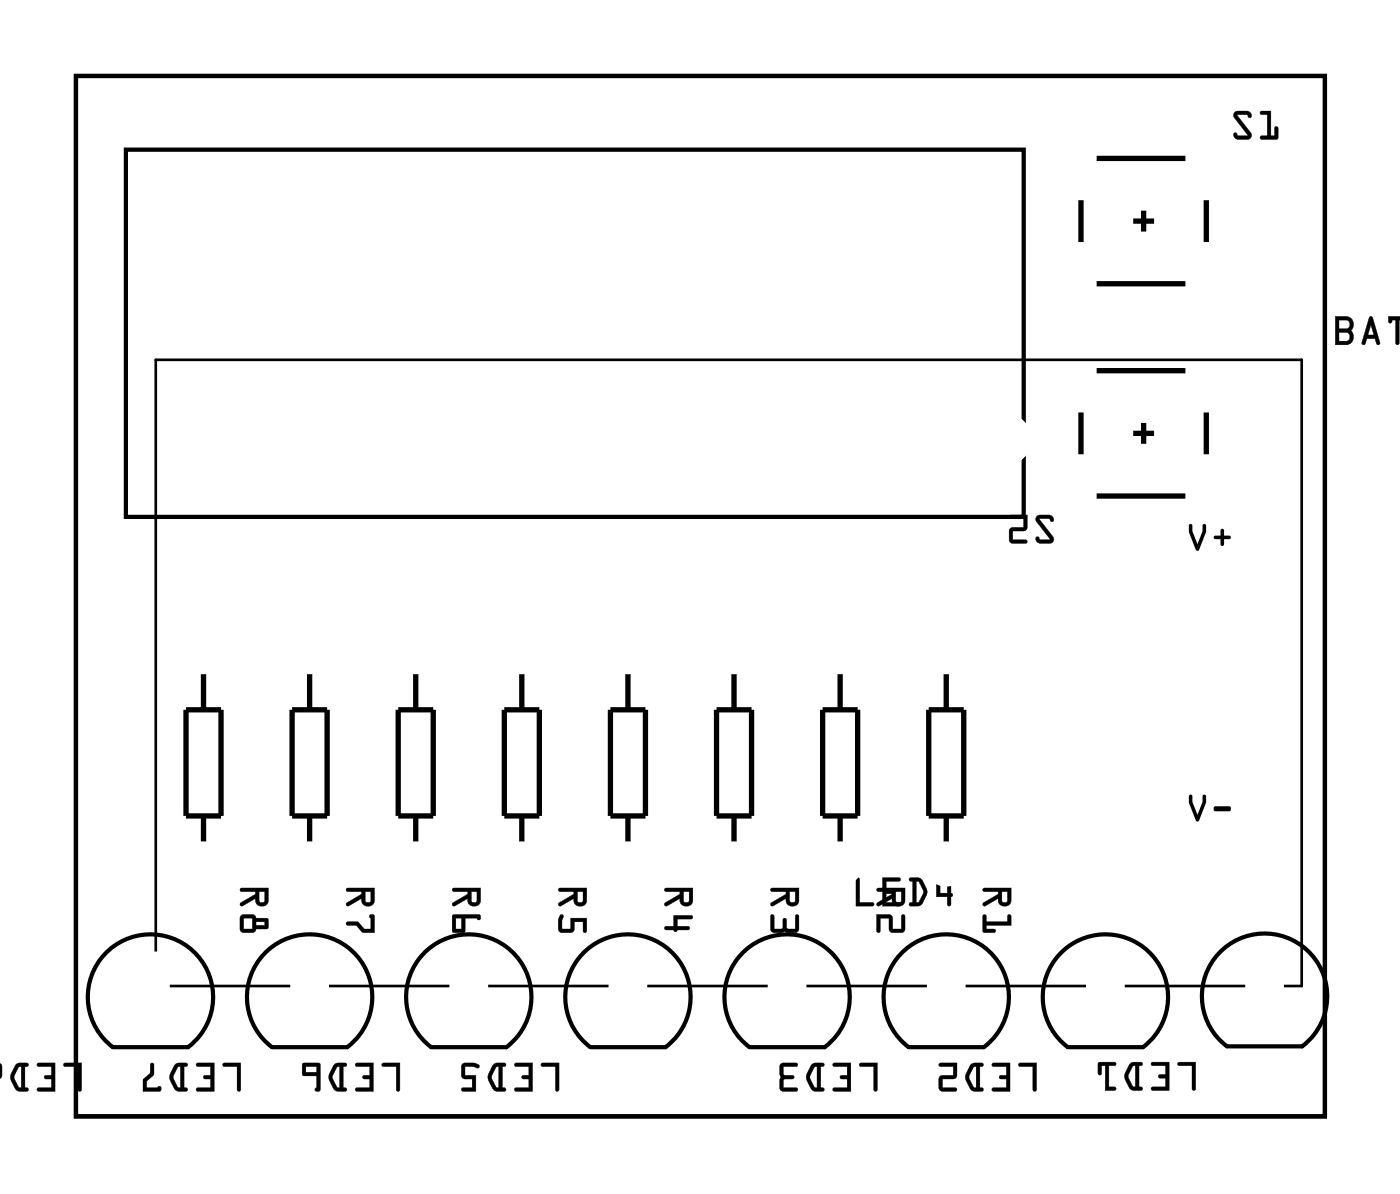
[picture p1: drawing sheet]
<svg xmlns="http://www.w3.org/2000/svg" width="67mm" height="57mm" viewBox="0 0 67 57" stroke-linecap="round" stroke-linejoin="round" font-family="sans-serif">
<path d="M3.6 3.6h59.8v49.8h-59.8zM6 7.2h43v17.5h-43zM5.3 45.4a3 3 0 0 1 4.3 .5 3 3 0 0 1-.6 4.2h-3.6a3 3 0 0 1-.1-4.7zM12.9 45.4a3 3 0 0 1 4.3 .5 3 3 0 0 1-.6 4.2h-3.6a3 3 0 0 1-.1-4.7zM20.5 45.4a3 3 0 0 1 4.3 .5 3 3 0 0 1-.6 4.2h-3.6a3 3 0 0 1-.1-4.7zM28.1 45.4a3 3 0 0 1 4.3 .5 3 3 0 0 1-.5 4.2h-3.6a3 3 0 0 1-.2-4.7zM35.8 45.4a3 3 0 0 1 4.2 .5 3 3 0 0 1-.5 4.2h-3.6a3 3 0 0 1-.1-4.7zM43.4 45.4a3 3 0 0 1 4.3 .5 3 3 0 0 1-.6 4.2h-3.6a3 3 0 0 1-.1-4.7zM51 45.4a3 3 0 0 1 4.3 .5 3 3 0 0 1-.6 4.2h-3.6a3 3 0 0 1-.1-4.7zM58.6 45.4a3 3 0 0 1 4.3 .4 3 3 0 0 1-.6 4.3h-3.6a3 3 0 0 1-.1-4.7z" fill="none" stroke="#000" stroke-width=".2"/>
<g fill="#000">
<path d="M3.6 3.6h59.8v49.8h-59.8zM3.6 3.6v49.8h59.8v-49.8z"/>
<path d="M59.1 5.4l.7-.1 .1 .2a.13 .13 0 0 1-.1 .1 .13 .13 0 0 1-.1-.1h-.5l.7 .8a.21 .21 0 0 1 0 .3 .21 .21 0 0 1-.2 .1h-.5l-.2-.3a.13 .13 0 0 1 .2 0 .13 .13 0 0 1 .1 .1h.4l-.6-.9zM59.1 5.4v.2l.7 .9h-.5l-.2-.1v.1l.2 .2h.5l.1-.3-.7-.9h.5l.1 .1 .1-.1-.2-.2zM60.3 5.3h.6l-.1 1.2h.2v-.4a.1 .1 0 0 1 .1-.1 .1 .1 0 0 1 .1 .1v.6h-.8a.1 .1 0 0 1-.1-.1 .1 .1 0 0 1 .1-.1h.3v-1h-.3zM60.4 5.3v.2h.3v1h-.3l-.1 .1 .8 .1v-.6h-.1v.4h-.2v-1.2z"/>
<path d="M59.1 5.4l.6-.1 .2 .2-.1 .1-.1-.1h-.5l.7 .9-.1 .3h-.5l-.2-.2v-.1l.2 .1h.4l-.6-.9zM60.4 5.3h.4v1.2h.2v-.4h.1v.6l-.8-.1 .1-.1h.3v-1h-.3z"/>
<path d="M63.9 15.1h.5a.4 .4 0 0 1 .4 .3 .4 .4 0 0 1-.1 .4l.1 .4a.37 .37 0 0 1-.4 .3h-.5zM63.9 15.1v1.4h.5a.39 .39 0 0 0 .4-.3 .39 .39 0 0 0-.1-.4 .39 .39 0 0 0 .1-.4 .39 .39 0 0 0-.4-.2zM64.1 15.9v.4h.3a.2 .2 0 0 0 .2-.2 .2 .2 0 0 0-.2-.2zM64.1 15.9h.3a.22 .22 0 0 1 .2 .2 .22 .22 0 0 1-.2 .2h-.3zM64.1 15.3v.4h.3a.2 .2 0 0 0 .2-.2 .2 .2 0 0 0-.2-.2zM64.1 15.3h.3a.22 .22 0 0 1 .2 .2 .22 .22 0 0 1-.2 .2h-.3zM65.6 15.2h.1l.4 1.2-.1 .1h-.1l-.1-.3h-.4l-.1 .3h-.1zM65.6 15.2l-.4 1.2 .1 .1 .1-.3h.4l.1 .2 .1 .1 .1-.1-.4-1.2zM65.6 15.6l-.1 .4h.3zM65.6 15.5l.2 .5h-.3zM66.5 15.1h.6v.4v-.2h-.1v1.1a.1 .1 0 0 1-.1 .1 .1 .1 0 0 1-.1-.1v-1.1h-.1a.11 .11 0 0 1-.1 .2 .11 .11 0 0 1-.1-.1zM66.5 15.1v.4l.1-.2h.2v1.1l.1 .1 .1-1.2h.1v.2v-.4zM67.1 15.1v1.4zM67.1 15.1v1.4z"/>
<path d="M63.9 15.1h.5a.39 .39 0 0 1 .4 .3 .39 .39 0 0 1-.1 .4l.1 .4a.36 .36 0 0 1-.4 .3h-.5zM64.1 15.9v.4h.3a.21 .21 0 0 0 .2-.2 .21 .21 0 0 0-.2-.2zM64.1 15.3v.4h.3a.21 .21 0 0 0 .2-.2 .21 .21 0 0 0-.2-.2zM65.6 15.2h.1l.4 1.2-.1 .1h-.1l-.1-.3h-.4v.3h-.2zM65.6 15.5l-.1 .5h.3zM66.5 15.1h.6v.4v-.2h-.1l-.1 1.2-.1-.1v-1.1h-.2v.1l-.1 .1zM67.1 15.1v1.4z"/>
<path d="M49.6 24.7l.6-.1 .2 .2v.2l-.2-.2h-.4l.6 .9-.1 .3h-.5l-.2-.1 .1-.2 .1 .1h.5l-.7-.9zM48.3 24.7l.9-.1-.1 .8h-.6v.4h.6v.2h-.6l-.2-.1 .1-.6 .6-.1v-.4h-.6z"/>
<path d="M49.6 24.7h.7l.2 .2a.13 .13 0 0 1-.2 .1 .13 .13 0 0 1-.1-.2h-.4l.6 .9a.21 .21 0 0 1-.1 .3h-.6l-.1-.2a.13 .13 0 0 1 .1-.1 .13 .13 0 0 1 .1 .1h.5l-.7-.8zM49.6 24.7v.2l.7 .9h-.5l-.1-.1-.1 .2 .1 .1h.6a.2 .2 0 0 0 .1-.3l-.6-.8 .4-.1 .2 .2v-.3h-.2zM48.3 24.7l.9-.1-.1 .8h-.6v.4h.6a.1 .1 0 0 1 .1 .1 .1 .1 0 0 1-.1 .1h-.6l-.2-.1 .1-.6 .6-.1v-.4h-.6zM48.3 24.7l.1 .1h.6v.5h-.6l-.1 .6 .2 .1h.6v-.2h-.6v-.4h.6l.1-.8z"/>
<path d="M56.9 25.1h.2v.3l.2 .7 .3-.7v-.3h.1v.4l-.3 .9-.1-.1-.4-.8zM56.9 25.1v.4l.4 .8 .1 .1 .3-.9v-.4h-.1v.3l-.3 .7-.2-.7v-.3zM58.1 25.7l.3-.1v-.2l.1-.1 .1 .1v.2h.3v.1v.1h-.3v.3h-.1h-.1v-.3h-.2zM58.1 25.7l.1 .1h.2v.3h.1h.1v-.3h.3v-.1v-.1h-.3v-.2l-.1-.1-.1 .1v.2z"/>
<path d="M56.9 38.1h.2v.3l.2 .6 .3-.6v-.3h.1v.3l-.3 .9h-.1l-.4-.9zM56.9 38.1v.3l.4 .9h.1l.3-.9v-.3h-.1v.3l-.3 .6-.2-.6v-.3zM58.1 38.6h.7l.1 .1-.1 .1h-.6h-.1zM58.1 38.6l.1 .2h.6l.1-.1-.1-.1z"/>
<path d="M56.9 25.1h.2v.3l.2 .7 .3-.7v-.3h.1v.4l-.3 .9-.1-.1-.4-.8zM58.1 25.7l.3-.1v-.2l.1-.1 .1 .1v.2h.3v.1v.1h-.3v.3h-.1h-.1v-.3h-.2z"/>
<path d="M56.9 38.1h.2v.3l.2 .6 .3-.6v-.3h.1v.3l-.3 .9h-.1l-.4-.9zM58.1 38.6h.7l.1 .1-.1 .1h-.6h-.1z"/>
<path d="M3.1 50.9h.8v1.3h-.2v-1.1l-.6-.1zM1.8 50.9h.8v1.3h-.8l.1-.1h.6v-.5h-.3h-.1l.1-.1h.3v-.4l-.7-.1zM.8 51l.5-.1 .1 .1-.2 .1v1h.1l.1 .1h-.6a.8 .8 0 0 1-.1-1.2zM.9 51.1l-.2 .5 .2 .4 .1 .1v-1zM-.1 50.9l.2 .2v.4l-.2 .1v.6zM-.1 51.1v.4zM-.1 51.6v.5z"/>
<path d="M3.1 50.9h.8v1.3a.1 .1 0 0 1-.1 0 .1 .1 0 0 1-.1 0v-1.1h-.6zM3.1 50.9v.1h.6v1.2h.1l.1-1.3zM1.8 50.9h.8v1.3h-.7a.1 .1 0 0 1-.1 0 .1 .1 0 0 1 .1-.1h.6v-.5l-.3 .1a.1 .1 0 0 1-.1-.1 .1 .1 0 0 1 .1-.1h.3v-.4h-.7zM1.8 50.9v.1h.7v.5h-.3l-.1 .1h.1h.3v.5h-.6l-.1 .1h.8v-1.3zM.7 51l.6-.1a.1 .1 0 0 1 .1 .1 .1 .1 0 0 1-.1 .1h-.1v1h.1a.1 .1 0 0 1 .1 .1 .1 .1 0 0 1-.1 0h-.5l-.3-.5v-.2zM.8 51l-.3 .4v.3l.3 .5h.5v-.1h-.1v-1.1h.1l.1-.1h-.4zM.9 51.1l-.2 .5 .2 .4 .1 .1v-1zM.9 51.1l.1-.1v1.1l-.1-.1-.2-.4zM-.1 50.9l.2 .2v.4l-.2 .1v.6zM-.1 50.9v1.3v-.6l.2-.1v-.5zM-.1 51.1v.4zM-.1 51v.5zM-.1 51.6v.5zM-.1 51.6v.5z"/>
<path d="M10.7 50.9h.8v1.3h-.2v-1.1l-.6-.1zM9.4 50.9h.9v1.3h-.9l.1-.1h.6v-.5h-.3h-.1l.1-.1h.3v-.4l-.7-.1zM8.4 51l.5-.1 .1 .1-.2 .1v1h.2v.1h-.6a.8 .8 0 0 1-.1-1.2zM8.5 51.1l-.2 .5 .2 .4 .1 .1v-1zM7.2 50.9h.2v.5l-.4 .3v.4l.7-.1v.2h-.9l.1-.5 .3-.3z"/>
<path d="M10.7 50.9h.8v1.3a.1 .1 0 0 1-.1 0 .1 .1 0 0 1-.1 0v-1.1h-.6zM10.7 50.9v.1h.7v1.2h.1v-1.3zM9.4 50.9h.9v1.3h-.8a.1 .1 0 0 1-.1 0 .1 .1 0 0 1 .1-.1h.6v-.5l-.3 .1a.1 .1 0 0 1-.1-.1 .1 .1 0 0 1 .1-.1h.3v-.4h-.7zM9.4 50.9v.1h.7v.5h-.3l-.1 .1h.1h.3v.5h-.6l-.1 .1h.9v-1.3zM8.4 51l.5-.1a.1 .1 0 0 1 .1 .1 .1 .1 0 0 1-.1 .1h-.1v1h.1a.1 .1 0 0 1 .1 .1 .1 .1 0 0 1-.1 0h-.5l-.2-.5-.1-.2zM8.4 51l-.2 .4v.3l.2 .5h.5l.1-.1h-.2v-1.1h.1l.1-.1h-.4zM8.5 51.1l-.2 .5 .2 .4 .1 .1v-1zM8.5 51.1l.1-.1v1.1l-.1-.1-.2-.4zM7.2 50.9h.2v.5l-.4 .3v.4h.5l.2-.1v.2h-.9v-.5l.4-.3zM7.2 50.9v.5l-.3 .3-.1 .5h.9v-.2l-.7 .1v-.4l.4-.3v-.5z"/>
<path d="M11.5 42.5h1.4v.6a.31 .31 0 0 1-.4 .3 .31 .31 0 0 1-.3-.4l-.7 .4v-.2l.7-.4v-.1h-.7zM12.4 42.7v.4l.2 .1 .1-.5zM11.5 43.8h.6l.2 .1 .5 .1v.4l-.5 .1-.2 .1h-.5l-.1-.1zM11.7 43.9v.6h.4v-.6zM12.3 44.1v.2h.4v-.2z"/>
<path d="M11.5 42.5h1.4v.6a.32 .32 0 0 1-.4 .3 .32 .32 0 0 1-.3-.4l-.6 .4a.1 .1 0 0 1-.1-.1 .1 .1 0 0 1 0-.1l.7-.4v-.1h-.7zM11.5 42.5v.2h.7v.1l-.7 .4v.2l.7-.4a.31 .31 0 0 0 .3 .4 .31 .31 0 0 0 .3-.3l.1-.6zM12.4 42.7v.4l.2 .1 .1-.5zM12.4 42.7h.3l-.1 .5-.2-.1zM11.5 43.8h.6l.2 .1h.5l.1 .5-.6 .1-.2 .2-.5-.1-.1-.1zM11.5 43.8v.7l.1 .1h.5l.1-.1 .6-.1v-.4h-.6l-.1-.2zM11.7 43.9v.6h.4v-.6zM11.7 43.9h.4v.6h-.4zM12.3 44.1v.2h.4v-.2zM12.2 44.1h.5v.2h-.5z"/>
<path d="M16.6 42.5h1.3v.6a.31 .31 0 0 1-.3 .3 .31 .31 0 0 1-.3-.4l-.7 .4v-.2l.7-.4v-.1h-.7zM17.5 42.7v.4l.2 .1 .1-.5zM16.6 44.1h.5l.3 .4h.4v-.6h-.1l.2-.1v.8h-.5l-.3-.3h-.5z"/>
<path d="M16.6 42.5h1.3v.6a.32 .32 0 0 1-.3 .3 .32 .32 0 0 1-.3-.4l-.6 .4a.1 .1 0 0 1-.1-.1 .1 .1 0 0 1 0-.1l.7-.4v-.1h-.7zM16.6 42.5v.2h.7v.1l-.7 .4v.2l.7-.4a.31 .31 0 0 0 .3 .4 .31 .31 0 0 0 .3-.3v-.6zM17.5 42.7v.4l.2 .1 .1-.5zM17.5 42.7h.3l-.1 .5-.2-.1zM16.6 44.1h.5l.3 .4h.4v-.6h-.1l.2-.1v.9l-.5-.1-.3-.3h-.5zM16.6 44.2v.1h.5l.3 .3h.5v-.8l-.2 .1h.1v.6h-.4l-.3-.4z"/>
<path d="M18.3 50.9h.8v1.3h-.1v-1.1l-.7-.1zM17 50.9h.9v1.3h-.9l.1-.1h.6v-.5h-.3v-.1h.3v-.4l-.6-.1zM16 51l.5-.1 .1 .1-.2 .1v1h.2v.1h-.5a.8 .8 0 0 1-.1-1.2zM16.1 51.1l-.2 .5 .2 .4 .2 .1v-1zM14.5 50.9h.8v1.3h-.2l.1-.1v-.6l-.7-.1zM14.6 51.1v.2h.6v-.2z"/>
<path d="M18.3 50.9h.9v1.3a.1 .1 0 0 1-.1 0 .1 .1 0 0 1-.1 0v-1.1h-.7zM18.3 50.9v.1h.7v1.2h.1v-1.3zM17 50.9h.9v1.3h-.8a.1 .1 0 0 1-.1 0 .1 .1 0 0 1 .1-.1h.6v-.5l-.3 .1a.1 .1 0 0 1-.1-.1 .1 .1 0 0 1 .1-.1h.3v-.4h-.6zM17 50.9l.1 .1h.6v.5h-.3v.1h.3v.5h-.6l-.1 .1h.9v-1.3zM16 51l.5-.1a.1 .1 0 0 1 .1 .1 .1 .1 0 0 1-.1 .1h-.1v1h.1a.1 .1 0 0 1 .1 .1 .1 .1 0 0 1-.1 0h-.5l-.2-.5-.1-.2zM16 51l-.2 .4v.3l.3 .5h.4l.1-.1h-.2v-1.1h.1l.1-.1h-.4zM16.2 51.1l-.3 .5 .2 .4 .2 .1v-1zM16.1 51.1l.2-.1v1.1l-.2-.1-.2-.4zM14.5 50.9h.8v1.3h-.1a.09 .09 0 0 1-.1 0 .09 .09 0 0 1 .1-.1v-.6l-.7-.1zM14.5 50.9v.5l.7 .1v.6l-.1 .1h.2v-1.3zM14.6 51.1v.2h.6v-.2zM14.6 51h.6v.3h-.6z"/>
<path d="M21.7 42.5h1.3v.6a.31 .31 0 0 1-.4 .3 .31 .31 0 0 1-.2-.4l-.7 .4v-.2l.7-.4v-.1h-.7zM22.6 42.7v.4l.2 .1v-.5zM21.7 43.8h1.2l.1 .1-.1 .1-.1-.1h-.5l-.1 .7h-.5h-.1zM21.8 43.9v.6h.3v-.6z"/>
<path d="M21.7 42.5h1.3v.6a.32 .32 0 0 1-.3 .3 .32 .32 0 0 1-.3-.4l-.6 .4a.1 .1 0 0 1-.1-.1 .1 .1 0 0 1 0-.1l.7-.4v-.1h-.7zM21.7 42.5v.2h.7v.1l-.7 .4v.2l.7-.4a.31 .31 0 0 0 .2 .4 .31 .31 0 0 0 .4-.3v-.6zM22.6 42.7v.4l.2 .1v-.5zM22.6 42.7h.2v.5l-.2-.1zM21.7 43.8h1.2l.1 .1a.09 .09 0 0 1-.1 .1 .09 .09 0 0 1-.1-.1h-.5v.7l-.6 .1-.1-.1zM21.7 43.8v.8h.5l.1-.7h.5l.1 .1 .1-.1-.1-.1zM21.8 43.9v.6h.3v-.6zM21.8 43.9h.3v.6h-.3z"/>
<path d="M25.9 50.9h.9l-.1 1.3h-.1v-1.1l-.6-.1zM24.7 50.9h.8v1.3h-.9l.1-.1h.6v-.5h-.3v-.1h.3v-.4l-.6-.1zM23.6 51l.5-.1 .1 .1-.1 .1v1h.1v.1h-.5a.8 .8 0 0 1-.1-1.2zM23.8 51.1l-.3 .5 .2 .4 .2 .1v-1zM22.1 50.9h.6a.15 .15 0 0 1 .2 0 .15 .15 0 0 1-.1 .2h-.5v.4h.5v.7h-.7v-.1h.5v-.5h-.4l-.1-.1z"/>
<path d="M25.9 50.9h.9v1.3a.1 .1 0 0 1-.1 0 .1 .1 0 0 1-.1 0v-1.1h-.7zM25.9 50.9l.1 .1h.6v1.2h.1l.1-1.3zM24.6 50.9h.9v1.3h-.8a.1 .1 0 0 1-.1 0 .1 .1 0 0 1 .1-.1h.6v-.5l-.2 .1a.1 .1 0 0 1-.1-.1 .1 .1 0 0 1 .1-.1h.2v-.4h-.6zM24.7 50.9v.1h.6v.5h-.3v.1h.3v.5h-.6l-.1 .1h.9v-1.3zM23.6 51l.5-.1a.1 .1 0 0 1 .1 .1 .1 .1 0 0 1-.1 .1v1a.1 .1 0 0 1 .1 .1 .1 .1 0 0 1-.1 0h-.4l-.3-.5v-.2zM23.6 51l-.2 .4v.3l.3 .5h.5v-.1h-.2v-1.1h.2v-.1h-.4zM23.8 51.1l-.3 .5 .2 .4 .2 .1v-1zM23.8 51.1l.1-.1v1.1l-.2-.1-.2-.4zM22.1 50.9h.6h.2a.11 .11 0 0 1 .1 .2 .1 .1 0 0 1-.2 0h-.5v.4h.5v.7h-.6a.1 .1 0 0 1-.1 0 .1 .1 0 0 1 .1-.1h.4v-.5h-.4l-.1-.1zM22.1 50.9v.6l.1 .1h.4v.5h-.5v.1h.7v-.7h-.5v-.5l.6 .1v-.1l-.2-.1z"/>
<path d="M26.8 42.5h1.3v.6a.31 .31 0 0 1-.4 .3 .31 .31 0 0 1-.2-.4l-.7 .4-.1-.2 .8-.4v-.1h-.7zM27.6 42.7l.1 .4 .2 .1v-.5zM26.8 43.8l.2 .1-.1 .6h.4v-.6h.8v.7h-.2v-.5h-.4l-.1 .5h-.6l-.1-.1v-.4z"/>
<path d="M26.7 42.5h1.4v.6a.32 .32 0 0 1-.4 .3 .32 .32 0 0 1-.2-.4l-.6 .4a.11 .11 0 0 1-.2-.1 .1 .1 0 0 1 .1-.1l.7-.4v-.1h-.7zM26.8 42.5v.2h.7v.1l-.7 .4v.2l.7-.4a.31 .31 0 0 0 .2 .4 .31 .31 0 0 0 .4-.3v-.6zM27.6 42.7l.1 .4 .2 .1v-.5zM27.6 42.7h.3v.5l-.3-.1zM26.8 43.8l.2 .1-.1 .6h.4v-.6h.8v.7a.1 .1 0 0 1-.1 .1 .1 .1 0 0 1-.1-.1v-.5h-.4v.4l-.1 .1h-.6l-.1-.6zM26.8 43.8l-.1 .3v.4l.1 .1h.6l.1-.5h.4v.5h.2v-.7h-.8v.6h-.4l.1-.6z"/>
<path d="M31.8 42.5h1.4v.6a.31 .31 0 0 1-.4 .3 .31 .31 0 0 1-.3-.4l-.6 .4-.1-.2 .7-.4v-.1h-.6zM32.7 42.7v.4l.2 .1 .1-.5zM32.3 43.8h.8v.2h-.7v.3h.6v.2h-.6l-.1 .1v-.1h-.5l.1-.2h.4z"/>
<path d="M31.8 42.5h1.4v.6a.32 .32 0 0 1-.4 .3 .32 .32 0 0 1-.3-.4l-.6 .4a.1 .1 0 0 1-.1-.1 .1 .1 0 0 1 0-.1l.7-.4v-.1h-.6zM31.8 42.5l.1 .2h.7v.1l-.7 .4v.2l.7-.4a.31 .31 0 0 0 .2 .4 .31 .31 0 0 0 .4-.3v-.6zM32.7 42.7v.4l.2 .1 .1-.5zM32.7 42.7h.3l-.1 .5-.2-.1zM32.2 43.8h.9a.1 .1 0 0 1 .1 .1 .1 .1 0 0 1-.1 .1h-.7v.3h.5a.1 .1 0 0 1 .1 .1 .1 .1 0 0 1-.1 .1h-.5a.09 .09 0 0 1-.1 .1 .09 .09 0 0 1 0-.1h-.4a.1 .1 0 0 1-.1-.1 .1 .1 0 0 1 .1-.1h.4zM32.3 43.8v.5h-.4l-.1 .2h.5v.1l.1-.1h.6v-.2h-.6v-.3h.7v-.2z"/>
<path d="M36.9 42.5h1.4v.6a.31 .31 0 0 1-.4 .3 .31 .31 0 0 1-.3-.4l-.7 .4v-.2l.7-.4v-.1h-.7zM37.8 42.7v.4l.2 .1 .1-.5zM36.9 43.8h.2v.7l.4-.1v-.4l.1-.1 .1 .1v.4l.4 .1v-.6l.1-.1v.7l-.1 .1h-.5h-.6l-.1-.1z"/>
<path d="M36.9 42.5h1.4v.6a.32 .32 0 0 1-.4 .3 .32 .32 0 0 1-.3-.4l-.6 .4a.1 .1 0 0 1-.1-.1 .1 .1 0 0 1 0-.1l.7-.4v-.1h-.7zM36.9 42.5v.2h.7v.1l-.7 .4v.2l.7-.4a.31 .31 0 0 0 .3 .4 .31 .31 0 0 0 .3-.3l.1-.6zM37.8 42.7v.4l.2 .1 .1-.5zM37.8 42.7h.3l-.1 .5-.2-.1zM36.9 43.8h.2v.7l.3-.1 .1-.4a.1 .1 0 0 1 .1-.1 .1 .1 0 0 1 .1 .1v.4l.4 .1v-.6a.1 .1 0 0 1 .1-.1 .1 .1 0 0 1 .1 .1v.6l-.2 .1h-.5l-.5 .1-.2-.2zM36.9 43.8v.7l.1 .1h.6h.5l.1-.1v-.7l-.1 .1v.6l-.4-.1-.1-.4h-.1v.4l-.4 .1v-.7z"/>
<path d="M41 42l.2 .1v1.1h.6a.1 .1 0 0 1 .1 .1 .1 .1 0 0 1-.1 .1h-.8zM41 42v1.4h.8v-.2h-.7v-1.1zM42.2 42h.8a.1 .1 0 0 1 .1 .1 .1 .1 0 0 1-.1 .1h-.6v.4h.3a.1 .1 0 0 1 .1 .1 .1 .1 0 0 1-.1 .1h-.3v.4h.6a.1 .1 0 0 1 .1 .1 .1 .1 0 0 1-.1 .1h-.8zM42.3 42v1.4h.8v-.2h-.7v-.4h.3l.1-.1-.1-.1h-.3v-.4h.6l.1-.1zM43.5 42h.6l.3 .7-.3 .6-.5 .1a.1 .1 0 0 1-.1-.1 .1 .1 0 0 1 .1-.1h.1v-1h-.2zM43.6 42v.2h.1v1h-.1l-.1 .1 .5 .1 .3-.5v-.4l-.2-.4zM43.9 42.2v1l.1-.1 .2-.4-.2-.5zM43.9 42.2h.1l.2 .5-.3 .5zM44.9 42l.1 .1v.6h.4l-.1-.5a.1 .1 0 0 1 .1-.1 .1 .1 0 0 1 .1 .1v.5a.09 .09 0 0 1 .1 .1 .09 .09 0 0 1-.1 .1v.4a.1 .1 0 0 1-.1 .1 .1 .1 0 0 1-.1-.1l.1-.4h-.6zM44.9 42l-.1 .9h.6v.4l.1 .1v-.5l.1-.1h-.1v-.6h-.1v.6h-.4v-.7z"/>
<path d="M41 42l.2 .1v1.1h.6v.2h-.8zM42.3 42l.8 .1-.1 .1h-.6v.4h.3l.1 .1-.1 .1h-.3v.4h.7v.2h-.8zM43.5 42l.6 .1a.8 .8 0 0 1 .1 1.1l-.2 .2-.5-.1v-.1h.2v-1h-.2zM43.9 42.2v1l.3-.5-.2-.5zM44.9 42l.1 .1v.6h.4v-.5h.1v.5l.1 .1-.1 .1v.5l-.1-.1v-.4h-.6z"/>
<path d="M41.2 50.9h.8v1.3h-.2v-1.1l-.6-.1zM39.9 50.9h.8v1.3h-.8l.1-.1h.6v-.5h-.3h-.1l.1-.1h.3v-.4l-.7-.1zM38.9 51l.5-.1 .1 .1-.2 .1v1h.1l.1 .1h-.6a.8 .8 0 0 1-.1-1.2zM39 51.1l-.2 .5 .2 .4 .1 .1v-1zM37.4 50.9h.8l-.1 .2h-.6v.3l.5 .1v.1l-.5 .1v.4h.6v.1h-.6l-.2-.1z"/>
<path d="M41.2 50.9h.8v1.3a.1 .1 0 0 1-.1 0 .1 .1 0 0 1-.1 0v-1.1h-.6zM41.2 50.9v.1h.6v1.2h.1l.1-1.3zM39.9 50.9h.8v1.3h-.7a.1 .1 0 0 1-.1 0 .1 .1 0 0 1 .1-.1h.6v-.5l-.3 .1a.1 .1 0 0 1-.1-.1 .1 .1 0 0 1 .1-.1h.3v-.4h-.7zM39.9 50.9v.1h.7v.5h-.3l-.1 .1h.1h.3v.5h-.6l-.1 .1h.8v-1.3zM38.8 51l.6-.1a.1 .1 0 0 1 .1 .1 .1 .1 0 0 1-.1 .1h-.1v1h.1a.1 .1 0 0 1 .1 .1 .1 .1 0 0 1-.1 0h-.5l-.3-.5v-.2zM38.9 51l-.3 .4v.3l.3 .5h.5v-.1h-.1v-1.1h.1l.1-.1h-.4zM39 51.1l-.2 .5 .2 .4 .1 .1v-1zM39 51.1l.1-.1v1.1l-.1-.1-.2-.4zM37.4 50.9h.7a.1 .1 0 0 1 .1 .1 .1 .1 0 0 1-.1 .1h-.6v.3l.4 .1a.1 .1 0 0 1 .1 .1 .1 .1 0 0 1-.1 .1h-.4v.4h.6a.1 .1 0 0 1 .1 .1 .1 .1 0 0 1-.1 0h-.6l-.2-.1zM37.4 50.9l-.1 1.2 .2 .1h.6v-.1h-.6v-.4l.5-.1v-.1l-.5-.1v-.4h.6l.1-.1z"/>
<path d="M42 42.5h1.3v.6a.31 .31 0 0 1-.3 .3 .31 .31 0 0 1-.3-.4l-.7 .4v-.2l.7-.4v-.1h-.7zM42.9 42.7v.4l.2 .1 .1-.5zM42 43.8h.7v.7h.5v-.6l.1-.1v.7l-.1 .1h-.5l-.1-.1v-.6h-.5v.7h-.1z"/>
<path d="M42 42.5h1.3v.6a.32 .32 0 0 1-.3 .3 .32 .32 0 0 1-.3-.4l-.6 .4a.1 .1 0 0 1-.1-.1 .1 .1 0 0 1 0-.1l.7-.4v-.1h-.7zM42 42.5v.2h.7v.1l-.7 .4v.2l.7-.4a.31 .31 0 0 0 .3 .4 .31 .31 0 0 0 .3-.3v-.6zM42.9 42.7v.4l.2 .1 .1-.5zM42.9 42.7h.3l-.1 .5-.2-.1zM42 43.8h.7v.7h.5l-.1-.6a.1 .1 0 0 1 .1-.1 .1 .1 0 0 1 .1 .1v.6l-.1 .1h-.6v-.7h-.5l.1 .7a.1 .1 0 0 1-.1 .1 .1 .1 0 0 1-.1-.1zM42 43.8v.8h.1v-.7h.5v.6l.1 .1h.5l.1-.1v-.7l-.1 .1v.6h-.5v-.7z"/>
<path d="M47.1 42.5h1.3v.6a.31 .31 0 0 1-.4 .3 .31 .31 0 0 1-.2-.4l-.7 .4v-.2l.7-.4v-.1h-.7zM48 42.7v.4l.2 .1v-.5zM47.1 43.8h.1v.3h1v-.3h.2v.5h-1.2v.2h.4l.1 .1h-.6z"/>
<path d="M47.1 42.5h1.3v.6a.32 .32 0 0 1-.3 .3 .32 .32 0 0 1-.3-.4l-.6 .4a.1 .1 0 0 1-.1-.1 .1 .1 0 0 1 0-.1l.7-.4v-.1h-.7zM47.1 42.5v.2h.7v.1l-.7 .4v.2l.7-.4a.31 .31 0 0 0 .2 .4 .31 .31 0 0 0 .4-.3v-.6zM48 42.7v.4l.2 .1v-.5zM48 42.7h.2v.5l-.2-.1zM47.1 43.8h.1v.3h1v-.2a.1 .1 0 0 1 .1-.1 .1 .1 0 0 1 .1 .1v.4h-1.2v.2h.4a.1 .1 0 0 1 .1 .1 .1 .1 0 0 1-.1 .1l-.6-.1zM47.1 43.8v.8h.6l-.1-.1h-.4v-.2h1.2v-.5h-.2v.3h-1v-.3z"/>
<path d="M48.8 50.9h.8v1.3h-.2v-1.1l-.6-.1zM47.5 50.9h.9v1.3h-.9l.1-.1h.6v-.5h-.3h-.1l.1-.1h.3v-.4l-.7-.1zM46.5 51l.5-.1 .1 .1-.2 .1v1h.2v.1h-.6a.8 .8 0 0 1-.1-1.2zM46.6 51.1l-.2 .5 .2 .4 .1 .1v-1zM45 50.9h.8v.7h-.7v.5h.7v.1h-.7l-.1-.1v-.6h.6v-.4l-.6-.1z"/>
<path d="M48.8 50.9h.8v1.3a.1 .1 0 0 1-.1 0 .1 .1 0 0 1-.1 0v-1.1h-.6zM48.8 50.9v.1h.7v1.2h.1v-1.3zM47.5 50.9h.9v1.3h-.8a.1 .1 0 0 1-.1 0 .1 .1 0 0 1 .1-.1h.6v-.5l-.3 .1a.1 .1 0 0 1-.1-.1 .1 .1 0 0 1 .1-.1h.3v-.4h-.7zM47.5 50.9v.1h.7v.5h-.3l-.1 .1h.1h.3v.5h-.6l-.1 .1h.9v-1.3zM46.5 51l.5-.1a.1 .1 0 0 1 .1 .1 .1 .1 0 0 1-.1 .1h-.1v1h.1a.1 .1 0 0 1 .1 .1 .1 .1 0 0 1-.1 0h-.5l-.2-.5-.1-.2zM46.5 51l-.2 .4v.3l.2 .5h.5l.1-.1h-.2v-1.1h.1l.1-.1h-.4zM46.6 51.1l-.2 .5 .2 .4 .1 .1v-1zM46.6 51.1l.1-.1v1.1l-.1-.1-.2-.4zM45 50.9h.8v.7h-.7v.5h.6a.1 .1 0 0 1 .1 .1 .1 .1 0 0 1-.1 0h-.6l-.1-.1v-.6h.6v-.4h-.6zM45 50.9v.1h.6v.5h-.6v.6l.1 .1h.7v-.1h-.7v-.5h.7v-.7z"/>
<path d="M56.4 50.9l.8-.1v1.4l-.1-.1v-1.1h-.7zM55.1 50.9l.9-.1v1.4l-.9-.1 .1-.1h.6v-.4h-.3v-.1v-.1h.3v-.4h-.6zM54.1 50.9l.5-.1 .1 .1-.2 .1v1h.2v.1l-.5 .1a.8 .8 0 0 1-.1-1.2zM54.2 51l-.2 .5 .2 .5h.2v-1zM52.6 50.9h.8v.1h-.3v1h.3v.2h-.5v-1.2h-.2v.4l-.1 .1z"/>
<path d="M56.4 50.9l.9-.1v1.3a.1 .1 0 0 1-.1 .1 .1 .1 0 0 1-.1-.1v-1.1h-.7zM56.4 50.9v.1h.7v1.1l.1 .1v-1.4zM55.1 50.9l.9-.1v1.4h-.8a.1 .1 0 0 1-.1-.1 .1 .1 0 0 1 .1-.1h.6v-.4h-.3a.1 .1 0 0 1-.1-.1 .1 .1 0 0 1 .1-.1h.3v-.4h-.6zM55.1 50.9l.1 .1h.6v.4h-.3v.1v.1h.3v.4h-.6l-.1 .1 .9 .1v-1.4zM54.1 50.9l.5-.1a.1 .1 0 0 1 .1 .1 .1 .1 0 0 1-.1 .1h-.1v1h.1a.1 .1 0 0 1 .1 .1 .1 .1 0 0 1-.1 .1h-.5l-.2-.5-.1-.3zM54.1 50.9l-.2 .4v.4l.3 .4 .4 .1 .1-.1-.2-.1v-1h.1l.1-.1-.4-.1zM54.3 51l-.3 .5 .2 .5h.2v-1zM54.2 51h.2v1h-.2l-.2-.4zM52.6 50.9l.7-.1a.1 .1 0 0 1 .1 .1 .1 .1 0 0 1-.1 .1h-.2v1h.2a.1 .1 0 0 1 .1 .1 .1 .1 0 0 1-.1 .1h-.4v-1.2h-.2l.1 .4a.1 .1 0 0 1-.1 .1 .1 .1 0 0 1-.1-.1zM52.6 50.9v.5h.1v-.4h.2v1.2h.5v-.2h-.3v-1h.3v-.1z"/>
</g>
<g fill="none" stroke="#000" stroke-width=".25">
<path d="M51.8 9.6v2M51.8 19.7v2M52.5 17.7h4.3M52.5 13.6h4.3M52.5 7.6h4.3M54.3 10.6h1M54.8 10.1v1M57.8 9.6v2M57.8 19.7v2M8.9 34h1.7v5.1h-1.7zM9.7 32.1v1.9M9.7 39.1v1.3"/>
<path d="M14 34h1.7v5.1h-1.7zM14.8 32.1v1.9M14.8 39.1v1.3M19.1 34h1.6v5.1h-1.6zM19.9 32.1v1.9M19.9 39.1v1.3M24.1 34h1.7v5.1h-1.7zM25 32.1v1.9M25 39.1v1.3M29.2 34h1.7v5.1h-1.7zM30.1 32.1v1.9M30.1 39.1v1.3"/>
<path d="M34.3 34h1.7v5.1h-1.7zM35.1 32.1v1.9M35.1 39.1v1.3M39.4 34h1.7v5.1h-1.7zM40.2 32.1v1.9M40.2 39.1v1.3M44.5 34h1.6v5.1h-1.6zM45.3 32.1v1.9M45.3 39.1v1.3M52.5 23.7h4.3M54.3 20.7h1M54.8 20.2v1"/>
</g>
<path d="M7.5 17.2h54.8v30h-54.8z" fill="none" stroke="#000" stroke-width=".13"/>
<circle cx="45.3" cy="8.3" r=".67" fill="#fff"/>
<circle cx="45.3" cy="8.3" r=".67" fill="none" stroke="#fff" stroke-width=".69" stroke-linecap="butt"/>
<path d="M44.6 7.7h1.4v1.3h-1.4z" fill="#fff"/>
<path d="M44.6 7.7h1.4v1.3h-1.4z" fill="none" stroke="#fff" stroke-width=".69" stroke-linecap="butt"/>
<circle cx="42.8" cy="8.3" r=".67" fill="#fff"/>
<circle cx="42.8" cy="8.3" r=".67" fill="none" stroke="#fff" stroke-width=".69" stroke-linecap="butt"/>
<circle cx="40.2" cy="8.3" r=".67" fill="#fff"/>
<circle cx="40.2" cy="8.3" r=".67" fill="none" stroke="#fff" stroke-width=".69" stroke-linecap="butt"/>
<circle cx="37.7" cy="8.3" r=".67" fill="#fff"/>
<circle cx="37.7" cy="8.3" r=".67" fill="none" stroke="#fff" stroke-width=".69" stroke-linecap="butt"/>
<circle cx="35.1" cy="8.3" r=".67" fill="#fff"/>
<circle cx="35.1" cy="8.3" r=".67" fill="none" stroke="#fff" stroke-width=".69" stroke-linecap="butt"/>
<circle cx="32.6" cy="8.3" r=".67" fill="#fff"/>
<circle cx="32.6" cy="8.3" r=".67" fill="none" stroke="#fff" stroke-width=".69" stroke-linecap="butt"/>
<circle cx="30.1" cy="8.3" r=".67" fill="#fff"/>
<circle cx="30.1" cy="8.3" r=".67" fill="none" stroke="#fff" stroke-width=".69" stroke-linecap="butt"/>
<circle cx="27.5" cy="8.3" r=".67" fill="#fff"/>
<circle cx="27.5" cy="8.3" r=".67" fill="none" stroke="#fff" stroke-width=".69" stroke-linecap="butt"/>
<circle cx="25" cy="8.3" r=".67" fill="#fff"/>
<circle cx="25" cy="8.3" r=".67" fill="none" stroke="#fff" stroke-width=".69" stroke-linecap="butt"/>
<circle cx="22.4" cy="8.3" r=".67" fill="#fff"/>
<circle cx="22.4" cy="8.3" r=".67" fill="none" stroke="#fff" stroke-width=".69" stroke-linecap="butt"/>
<circle cx="19.9" cy="8.3" r=".67" fill="#fff"/>
<circle cx="19.9" cy="8.3" r=".67" fill="none" stroke="#fff" stroke-width=".69" stroke-linecap="butt"/>
<circle cx="17.4" cy="8.3" r=".67" fill="#fff"/>
<circle cx="17.4" cy="8.3" r=".67" fill="none" stroke="#fff" stroke-width=".69" stroke-linecap="butt"/>
<circle cx="14.8" cy="8.3" r=".67" fill="#fff"/>
<circle cx="14.8" cy="8.3" r=".67" fill="none" stroke="#fff" stroke-width=".69" stroke-linecap="butt"/>
<circle cx="12.3" cy="8.3" r=".67" fill="#fff"/>
<circle cx="12.3" cy="8.3" r=".67" fill="none" stroke="#fff" stroke-width=".69" stroke-linecap="butt"/>
<circle cx="9.7" cy="8.3" r=".67" fill="#fff"/>
<circle cx="9.7" cy="8.3" r=".67" fill="none" stroke="#fff" stroke-width=".69" stroke-linecap="butt"/>
<circle cx="45.3" cy="23.6" r=".67" fill="#fff"/>
<circle cx="45.3" cy="23.6" r=".67" fill="none" stroke="#fff" stroke-width=".69" stroke-linecap="butt"/>
<circle cx="42.8" cy="23.6" r=".67" fill="#fff"/>
<circle cx="42.8" cy="23.6" r=".67" fill="none" stroke="#fff" stroke-width=".69" stroke-linecap="butt"/>
<circle cx="40.2" cy="23.6" r=".67" fill="#fff"/>
<circle cx="40.2" cy="23.6" r=".67" fill="none" stroke="#fff" stroke-width=".69" stroke-linecap="butt"/>
<circle cx="37.7" cy="23.6" r=".67" fill="#fff"/>
<circle cx="37.7" cy="23.6" r=".67" fill="none" stroke="#fff" stroke-width=".69" stroke-linecap="butt"/>
<circle cx="35.1" cy="23.6" r=".67" fill="#fff"/>
<circle cx="35.1" cy="23.6" r=".67" fill="none" stroke="#fff" stroke-width=".69" stroke-linecap="butt"/>
<circle cx="32.6" cy="23.6" r=".67" fill="#fff"/>
<circle cx="32.6" cy="23.6" r=".67" fill="none" stroke="#fff" stroke-width=".69" stroke-linecap="butt"/>
<circle cx="30.1" cy="23.6" r=".67" fill="#fff"/>
<circle cx="30.1" cy="23.6" r=".67" fill="none" stroke="#fff" stroke-width=".69" stroke-linecap="butt"/>
<circle cx="27.5" cy="23.6" r=".67" fill="#fff"/>
<circle cx="27.5" cy="23.6" r=".67" fill="none" stroke="#fff" stroke-width=".69" stroke-linecap="butt"/>
<circle cx="25" cy="23.6" r=".67" fill="#fff"/>
<circle cx="25" cy="23.6" r=".67" fill="none" stroke="#fff" stroke-width=".69" stroke-linecap="butt"/>
<circle cx="22.4" cy="23.6" r=".67" fill="#fff"/>
<circle cx="22.4" cy="23.6" r=".67" fill="none" stroke="#fff" stroke-width=".69" stroke-linecap="butt"/>
<circle cx="19.9" cy="23.6" r=".67" fill="#fff"/>
<circle cx="19.9" cy="23.6" r=".67" fill="none" stroke="#fff" stroke-width=".69" stroke-linecap="butt"/>
<circle cx="17.4" cy="23.6" r=".67" fill="#fff"/>
<circle cx="17.4" cy="23.6" r=".67" fill="none" stroke="#fff" stroke-width=".69" stroke-linecap="butt"/>
<circle cx="14.8" cy="23.6" r=".67" fill="#fff"/>
<circle cx="14.8" cy="23.6" r=".67" fill="none" stroke="#fff" stroke-width=".69" stroke-linecap="butt"/>
<circle cx="12.3" cy="23.6" r=".67" fill="#fff"/>
<circle cx="12.3" cy="23.6" r=".67" fill="none" stroke="#fff" stroke-width=".69" stroke-linecap="butt"/>
<circle cx="9.7" cy="23.6" r=".67" fill="#fff"/>
<circle cx="9.7" cy="23.6" r=".67" fill="none" stroke="#fff" stroke-width=".69" stroke-linecap="butt"/>
<circle cx="9.7" cy="31.2" r=".7" fill="#fff"/>
<circle cx="9.7" cy="31.2" r=".7" fill="none" stroke="#fff" stroke-width=".76" stroke-linecap="butt"/>
<circle cx="9.7" cy="41.4" r=".7" fill="#fff"/>
<circle cx="9.7" cy="41.4" r=".7" fill="none" stroke="#fff" stroke-width=".76" stroke-linecap="butt"/>
<circle cx="14.8" cy="31.2" r=".7" fill="#fff"/>
<circle cx="14.8" cy="31.2" r=".7" fill="none" stroke="#fff" stroke-width=".76" stroke-linecap="butt"/>
<circle cx="14.8" cy="41.4" r=".7" fill="#fff"/>
<circle cx="14.8" cy="41.4" r=".7" fill="none" stroke="#fff" stroke-width=".76" stroke-linecap="butt"/>
<circle cx="19.9" cy="31.2" r=".7" fill="#fff"/>
<circle cx="19.9" cy="31.2" r=".7" fill="none" stroke="#fff" stroke-width=".76" stroke-linecap="butt"/>
<circle cx="19.9" cy="41.4" r=".7" fill="#fff"/>
<circle cx="19.9" cy="41.4" r=".7" fill="none" stroke="#fff" stroke-width=".76" stroke-linecap="butt"/>
<circle cx="25" cy="31.2" r=".7" fill="#fff"/>
<circle cx="25" cy="31.2" r=".7" fill="none" stroke="#fff" stroke-width=".76" stroke-linecap="butt"/>
<circle cx="25" cy="41.4" r=".7" fill="#fff"/>
<circle cx="25" cy="41.4" r=".7" fill="none" stroke="#fff" stroke-width=".76" stroke-linecap="butt"/>
<circle cx="30.1" cy="31.2" r=".7" fill="#fff"/>
<circle cx="30.1" cy="31.2" r=".7" fill="none" stroke="#fff" stroke-width=".76" stroke-linecap="butt"/>
<circle cx="30.1" cy="41.4" r=".7" fill="#fff"/>
<circle cx="30.1" cy="41.4" r=".7" fill="none" stroke="#fff" stroke-width=".76" stroke-linecap="butt"/>
<circle cx="35.1" cy="31.2" r=".7" fill="#fff"/>
<circle cx="35.1" cy="31.2" r=".7" fill="none" stroke="#fff" stroke-width=".76" stroke-linecap="butt"/>
<circle cx="35.1" cy="41.4" r=".7" fill="#fff"/>
<circle cx="35.1" cy="41.4" r=".7" fill="none" stroke="#fff" stroke-width=".76" stroke-linecap="butt"/>
<circle cx="40.2" cy="31.2" r=".7" fill="#fff"/>
<circle cx="40.2" cy="31.2" r=".7" fill="none" stroke="#fff" stroke-width=".76" stroke-linecap="butt"/>
<circle cx="40.2" cy="41.4" r=".7" fill="#fff"/>
<circle cx="40.2" cy="41.4" r=".7" fill="none" stroke="#fff" stroke-width=".76" stroke-linecap="butt"/>
<circle cx="45.3" cy="31.2" r=".7" fill="#fff"/>
<circle cx="45.3" cy="31.2" r=".7" fill="none" stroke="#fff" stroke-width=".76" stroke-linecap="butt"/>
<circle cx="45.3" cy="41.4" r=".7" fill="#fff"/>
<circle cx="45.3" cy="41.4" r=".7" fill="none" stroke="#fff" stroke-width=".76" stroke-linecap="butt"/>
<circle cx="7.2" cy="46.5" r=".6" fill="#fff"/>
<circle cx="7.2" cy="46.5" r=".6" fill="none" stroke="#fff" stroke-width=".65" stroke-linecap="butt"/>
<path d="M6.6 45.9h1.2v1.2h-1.2z" fill="#fff"/>
<path d="M6.6 45.9h1.2v1.2h-1.2z" fill="none" stroke="#fff" stroke-width=".65" stroke-linecap="butt"/>
<circle cx="7.2" cy="49" r=".6" fill="#fff"/>
<circle cx="7.2" cy="49" r=".6" fill="none" stroke="#fff" stroke-width=".65" stroke-linecap="butt"/>
<circle cx="14.8" cy="46.5" r=".6" fill="#fff"/>
<circle cx="14.8" cy="46.5" r=".6" fill="none" stroke="#fff" stroke-width=".65" stroke-linecap="butt"/>
<path d="M14.2 45.9h1.2v1.2h-1.2z" fill="#fff"/>
<path d="M14.2 45.9h1.2v1.2h-1.2z" fill="none" stroke="#fff" stroke-width=".65" stroke-linecap="butt"/>
<circle cx="14.8" cy="49" r=".6" fill="#fff"/>
<circle cx="14.8" cy="49" r=".6" fill="none" stroke="#fff" stroke-width=".65" stroke-linecap="butt"/>
<circle cx="22.4" cy="46.5" r=".6" fill="#fff"/>
<circle cx="22.4" cy="46.5" r=".6" fill="none" stroke="#fff" stroke-width=".65" stroke-linecap="butt"/>
<path d="M21.8 45.9h1.2v1.2h-1.2z" fill="#fff"/>
<path d="M21.8 45.9h1.2v1.2h-1.2z" fill="none" stroke="#fff" stroke-width=".65" stroke-linecap="butt"/>
<circle cx="22.4" cy="49" r=".6" fill="#fff"/>
<circle cx="22.4" cy="49" r=".6" fill="none" stroke="#fff" stroke-width=".65" stroke-linecap="butt"/>
<circle cx="30.1" cy="46.5" r=".6" fill="#fff"/>
<circle cx="30.1" cy="46.5" r=".6" fill="none" stroke="#fff" stroke-width=".65" stroke-linecap="butt"/>
<path d="M29.5 45.9h1.2v1.2h-1.2z" fill="#fff"/>
<path d="M29.5 45.9h1.2v1.2h-1.2z" fill="none" stroke="#fff" stroke-width=".65" stroke-linecap="butt"/>
<circle cx="30.1" cy="49" r=".6" fill="#fff"/>
<circle cx="30.1" cy="49" r=".6" fill="none" stroke="#fff" stroke-width=".65" stroke-linecap="butt"/>
<circle cx="45.3" cy="46.5" r=".6" fill="#fff"/>
<circle cx="45.3" cy="46.5" r=".6" fill="none" stroke="#fff" stroke-width=".65" stroke-linecap="butt"/>
<path d="M44.7 45.9h1.2v1.2h-1.2z" fill="#fff"/>
<path d="M44.7 45.9h1.2v1.2h-1.2z" fill="none" stroke="#fff" stroke-width=".65" stroke-linecap="butt"/>
<circle cx="45.3" cy="49" r=".6" fill="#fff"/>
<circle cx="45.3" cy="49" r=".6" fill="none" stroke="#fff" stroke-width=".65" stroke-linecap="butt"/>
<circle cx="52.9" cy="46.5" r=".6" fill="#fff"/>
<circle cx="52.9" cy="46.5" r=".6" fill="none" stroke="#fff" stroke-width=".65" stroke-linecap="butt"/>
<path d="M52.3 45.9h1.2v1.2h-1.2z" fill="#fff"/>
<path d="M52.3 45.9h1.2v1.2h-1.2z" fill="none" stroke="#fff" stroke-width=".65" stroke-linecap="butt"/>
<circle cx="52.9" cy="49" r=".6" fill="#fff"/>
<circle cx="52.9" cy="49" r=".6" fill="none" stroke="#fff" stroke-width=".65" stroke-linecap="butt"/>
<circle cx="60.5" cy="46.4" r=".6" fill="#fff"/>
<circle cx="60.5" cy="46.4" r=".6" fill="none" stroke="#fff" stroke-width=".65" stroke-linecap="butt"/>
<path d="M59.9 45.8h1.2v1.2h-1.2z" fill="#fff"/>
<path d="M59.9 45.8h1.2v1.2h-1.2z" fill="none" stroke="#fff" stroke-width=".65" stroke-linecap="butt"/>
<circle cx="60.5" cy="48.9" r=".6" fill="#fff"/>
<circle cx="60.5" cy="48.9" r=".6" fill="none" stroke="#fff" stroke-width=".65" stroke-linecap="butt"/>
<circle cx="51.5" cy="18.5" r=".7" fill="#fff"/>
<circle cx="51.5" cy="18.5" r=".7" fill="none" stroke="#fff" stroke-width=".76" stroke-linecap="butt"/>
<circle cx="58" cy="18.5" r=".7" fill="#fff"/>
<circle cx="58" cy="18.5" r=".7" fill="none" stroke="#fff" stroke-width=".76" stroke-linecap="butt"/>
<circle cx="51.5" cy="23" r=".7" fill="#fff"/>
<circle cx="51.5" cy="23" r=".7" fill="none" stroke="#fff" stroke-width=".76" stroke-linecap="butt"/>
<circle cx="58" cy="23" r=".7" fill="#fff"/>
<circle cx="58" cy="23" r=".7" fill="none" stroke="#fff" stroke-width=".76" stroke-linecap="butt"/>
<circle cx="51.5" cy="8.3" r=".7" fill="#fff"/>
<circle cx="51.5" cy="8.3" r=".7" fill="none" stroke="#fff" stroke-width=".76" stroke-linecap="butt"/>
<circle cx="58" cy="8.3" r=".7" fill="#fff"/>
<circle cx="58" cy="8.3" r=".7" fill="none" stroke="#fff" stroke-width=".76" stroke-linecap="butt"/>
<circle cx="51.5" cy="12.8" r=".7" fill="#fff"/>
<circle cx="51.5" cy="12.8" r=".7" fill="none" stroke="#fff" stroke-width=".76" stroke-linecap="butt"/>
<circle cx="58" cy="12.8" r=".7" fill="#fff"/>
<circle cx="58" cy="12.8" r=".7" fill="none" stroke="#fff" stroke-width=".76" stroke-linecap="butt"/>
<circle cx="60.5" cy="25.9" r="1.14" fill="#fff"/>
<circle cx="60.5" cy="25.9" r="1.14" fill="none" stroke="#fff" stroke-width=".51"/>
<path d="M59.3 24.6h2.5v2.5h-2.5zM59.5 25.9a1.05 1.05 0 0 0 2.1 0 1.05 1.05 0 0 0-2.1 0z" fill="#fff"/>
<g fill="none" stroke="#fff" stroke-width=".25">
<path d="M59.3 24.6h2.5v2.5h-2.5z"/>
<circle cx="60.5" cy="25.9" r="1.02"/>
</g>
<circle cx="60.5" cy="38.8" r="1.14" fill="#fff"/>
<circle cx="60.5" cy="38.8" r="1.14" fill="none" stroke="#fff" stroke-width=".51"/>
<path d="M59.3 37.5h2.5v2.6h-2.5zM59.5 38.8a1.05 1.05 0 0 0 2.1 0 1.05 1.05 0 0 0-2.1 0z" fill="#fff"/>
<g fill="none" stroke="#fff" stroke-width=".25">
<path d="M59.3 37.5h2.5v2.6h-2.5z"/>
<circle cx="60.5" cy="38.8" r="1.02"/>
</g>
<circle cx="34.6" cy="43.4" r="1.14" fill="#fff"/>
<circle cx="34.6" cy="43.4" r="1.14" fill="none" stroke="#fff" stroke-width=".25"/>
<circle cx="21.2" cy="21" r="1.14" fill="#fff"/>
<circle cx="21.2" cy="21" r="1.14" fill="none" stroke="#fff" stroke-width=".25"/>
<circle cx="48.1" cy="21" r="1.14" fill="#fff"/>
<circle cx="48.1" cy="21" r="1.14" fill="none" stroke="#fff" stroke-width=".25"/>
<circle cx="60.5" cy="25.9" r="1.14" fill="#fff"/>
<circle cx="60.5" cy="25.9" r="1.14" fill="none" stroke="#fff" stroke-width=".51"/>
<path d="M59.3 24.6h2.5v2.5h-2.5zM59.5 25.9a1.05 1.05 0 0 0 2.1 0 1.05 1.05 0 0 0-2.1 0z" fill="#fff"/>
<g fill="none" stroke="#fff" stroke-width=".25">
<path d="M59.3 24.6h2.5v2.5h-2.5z"/>
<circle cx="60.5" cy="25.9" r="1.02"/>
</g>
<circle cx="60.5" cy="38.8" r="1.14" fill="#fff"/>
<circle cx="60.5" cy="38.8" r="1.14" fill="none" stroke="#fff" stroke-width=".51"/>
<path d="M59.3 37.5h2.5v2.6h-2.5zM59.5 38.8a1.05 1.05 0 0 0 2.1 0 1.05 1.05 0 0 0-2.1 0z" fill="#fff"/>
<g fill="none" stroke="#fff" stroke-width=".25">
<path d="M59.3 37.5h2.5v2.6h-2.5z"/>
<circle cx="60.5" cy="38.8" r="1.02"/>
</g>
<circle cx="34.6" cy="43.4" r="1.14" fill="#fff"/>
<circle cx="34.6" cy="43.4" r="1.14" fill="none" stroke="#fff" stroke-width=".25"/>
<circle cx="21.2" cy="21" r="1.14" fill="#fff"/>
<circle cx="21.2" cy="21" r="1.14" fill="none" stroke="#fff" stroke-width=".25"/>
<circle cx="48.1" cy="21" r="1.14" fill="#fff"/>
<circle cx="48.1" cy="21" r="1.14" fill="none" stroke="#fff" stroke-width=".25"/>
<circle cx="37.7" cy="46.5" r=".6" fill="#fff"/>
<circle cx="37.7" cy="46.5" r=".6" fill="none" stroke="#fff" stroke-width=".65" stroke-linecap="butt"/>
<path d="M37.1 45.9h1.2v1.2h-1.2z" fill="#fff"/>
<path d="M37.1 45.9h1.2v1.2h-1.2z" fill="none" stroke="#fff" stroke-width=".65" stroke-linecap="butt"/>
<circle cx="37.7" cy="49" r=".6" fill="#fff"/>
<circle cx="37.7" cy="49" r=".6" fill="none" stroke="#fff" stroke-width=".65" stroke-linecap="butt"/>
</svg>
